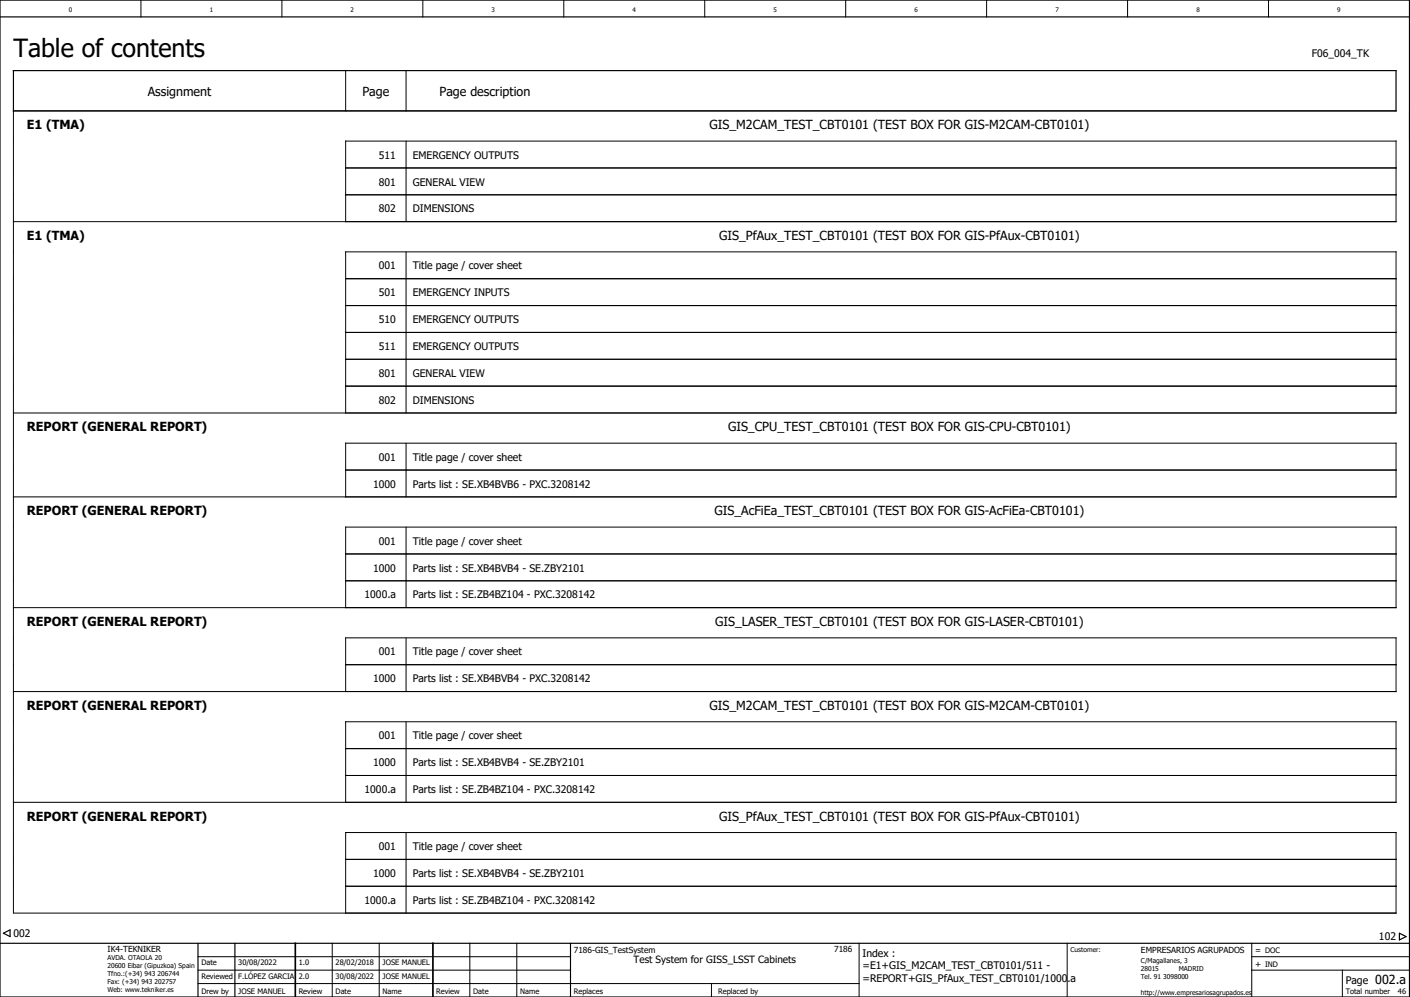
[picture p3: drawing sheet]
<svg xmlns="http://www.w3.org/2000/svg" width="420mm" height="297mm" viewBox="0 0 420 297" stroke-linecap="round" stroke-linejoin="round" font-family="sans-serif">
<defs><g id="words">
<text font-size="7.5" x="4" y="17">Table of contents</text>
<g font-size="3.7">
<text x="44" y="28.5">Assignment</text>
<text x="108" y="28.5">Page</text>
<text x="131" y="28.5">Page description</text>
<text x="8" y="38.5">E1 (TMA)</text>
<text x="211.4" y="38.5">GIS_M2CAM_TEST_CBT0101 (TEST BOX FOR GIS-M2CAM-CBT0101)</text>
<text x="8" y="71.5">E1 (TMA)</text>
<text x="214.3" y="71.5">GIS_PfAux_TEST_CBT0101 (TEST BOX FOR GIS-PfAux-CBT0101)</text>
<text x="8" y="128.5">REPORT (GENERAL REPORT)</text>
<text x="216.9" y="128.5">GIS_CPU_TEST_CBT0101 (TEST BOX FOR GIS-CPU-CBT0101)</text>
<text x="8" y="153.5">REPORT (GENERAL REPORT)</text>
<text x="212.9" y="153.5">GIS_AcFiEa_TEST_CBT0101 (TEST BOX FOR GIS-AcFiEa-CBT0101)</text>
<text x="8" y="186.5">REPORT (GENERAL REPORT)</text>
<text x="213.1" y="186.5">GIS_LASER_TEST_CBT0101 (TEST BOX FOR GIS-LASER-CBT0101)</text>
<text x="8" y="211.5">REPORT (GENERAL REPORT)</text>
<text x="211.4" y="211.5">GIS_M2CAM_TEST_CBT0101 (TEST BOX FOR GIS-M2CAM-CBT0101)</text>
<text x="8" y="244.5">REPORT (GENERAL REPORT)</text>
<text x="214.3" y="244.5">GIS_PfAux_TEST_CBT0101 (TEST BOX FOR GIS-PfAux-CBT0101)</text>
<text x="409.8" y="293">002.a</text>
</g>
<g font-size="3.1">
<text x="390.9" y="17">F06_004_TK</text>
<text x="112.9" y="47.3">511</text>
<text x="123" y="47.3">EMERGENCY OUTPUTS</text>
<text x="112.9" y="55.3">801</text>
<text x="123" y="55.3">GENERAL VIEW</text>
<text x="112.9" y="63.3">802</text>
<text x="123" y="63.3">DIMENSIONS</text>
<text x="112.9" y="80.3">001</text>
<text x="123" y="80.3">Title page / cover sheet</text>
<text x="112.9" y="88.3">501</text>
<text x="123" y="88.3">EMERGENCY INPUTS</text>
<text x="112.9" y="96.3">510</text>
<text x="123" y="96.3">EMERGENCY OUTPUTS</text>
<text x="112.9" y="104.3">511</text>
<text x="123" y="104.3">EMERGENCY OUTPUTS</text>
<text x="112.9" y="112.3">801</text>
<text x="123" y="112.3">GENERAL VIEW</text>
<text x="112.9" y="120.3">802</text>
<text x="123" y="120.3">DIMENSIONS</text>
<text x="112.9" y="137.3">001</text>
<text x="123" y="137.3">Title page / cover sheet</text>
<text x="111.2" y="145.3">1000</text>
<text x="123" y="145.3">Parts list : SE.XB4BVB6 - PXC.3208142</text>
<text x="112.9" y="162.3">001</text>
<text x="123" y="162.3">Title page / cover sheet</text>
<text x="111.2" y="170.3">1000</text>
<text x="123" y="170.3">Parts list : SE.XB4BVB4 - SE.ZBY2101</text>
<text x="108.6" y="178.3">1000.a</text>
<text x="123" y="178.3">Parts list : SE.ZB4BZ104 - PXC.3208142</text>
<text x="112.9" y="195.3">001</text>
<text x="123" y="195.3">Title page / cover sheet</text>
<text x="111.2" y="203.3">1000</text>
<text x="123" y="203.3">Parts list : SE.XB4BVB4 - PXC.3208142</text>
<text x="112.9" y="220.3">001</text>
<text x="123" y="220.3">Title page / cover sheet</text>
<text x="111.2" y="228.3">1000</text>
<text x="123" y="228.3">Parts list : SE.XB4BVB4 - SE.ZBY2101</text>
<text x="108.6" y="236.3">1000.a</text>
<text x="123" y="236.3">Parts list : SE.ZB4BZ104 - PXC.3208142</text>
<text x="112.9" y="253.3">001</text>
<text x="123" y="253.3">Title page / cover sheet</text>
<text x="111.2" y="261.3">1000</text>
<text x="123" y="261.3">Parts list : SE.XB4BVB4 - SE.ZBY2101</text>
<text x="108.6" y="269.3">1000.a</text>
<text x="123" y="269.3">Parts list : SE.ZB4BZ104 - PXC.3208142</text>
<text x="4" y="279">002</text>
<text x="410.9" y="280">102</text>
<text x="257" y="285">Index :</text>
<text x="257" y="288.8">=E1+GIS_M2CAM_TEST_CBT0101/511 -</text>
<text x="257" y="292.5">=REPORT+GIS_PfAux_TEST_CBT0101/1000.a</text>
<text x="401" y="293">Page</text>
</g>
<text font-size="3" x="188.8" y="287">Test System for GISS_LSST Cabinets</text>
<g font-size="2.5">
<text x="32.1" y="283.6">IK4-TEKNIKER</text>
<text x="171" y="284">7186-GIS_TestSystem</text>
<text x="248.6" y="283.5">7186</text>
<text x="340" y="284">EMPRESARIOS AGRUPADOS</text>
<text x="374" y="284">= DOC</text>
<text x="374" y="288">+ IND</text>
</g>
<g font-size="2.2">
<text x="60" y="287.6">Date</text>
<text x="71" y="287.6">30/08/2022</text>
<text x="89" y="287.6">1.0</text>
<text x="100" y="287.6">28/02/2018</text>
<text x="114" y="287.6">JOSE MANUEL</text>
<text x="60" y="291.6">Reviewed</text>
<text x="71" y="291.6">F.LÓPEZ GARCIA</text>
<text x="89" y="291.6">2.0</text>
<text x="100" y="291.6">30/08/2022</text>
<text x="114" y="291.6">JOSE MANUEL</text>
<text x="60" y="296">Drew by</text>
<text x="71" y="296">JOSE MANUEL</text>
<text x="89" y="296">Review</text>
<text x="100" y="296">Date</text>
<text x="114" y="296">Name</text>
<text x="130" y="296">Review</text>
<text x="141" y="296">Date</text>
<text x="155" y="296">Name</text>
<text x="171" y="296">Replaces</text>
<text x="214" y="296">Replaced by</text>
<text x="401" y="296">Total number</text>
<text x="416.6" y="296">46</text>
</g>
<g font-size="2">
<text x="32" y="286">AVDA. OTAOLA 20</text>
<text x="319" y="283.6">Customer:</text>
<text x="340" y="286.8">C/Magallanes, 3</text>
<text x="32" y="288.4">20600 Eibar (Gipuzkoa) Spain</text>
<text x="32" y="290.8">Tfno.:(+34) 943 206744</text>
<text x="32" y="293.2">Fax: (+34) 943 202757</text>
<text x="339.9" y="289.1">28015</text>
<text x="339.9" y="291.5">Tel. 91 3098000</text>
<text x="351.3" y="289.2">MADRID</text>
<text x="32" y="295.6">Web: www.tekniker.es</text>
<text x="339.9" y="296.4">http://www.empresariosagrupados.es</text>
</g>
<g font-size="1.9">
<text x="20.5" y="3.7">0</text>
<text x="62.5" y="3.7">1</text>
<text x="104.5" y="3.7">2</text>
<text x="146.5" y="3.7">3</text>
<text x="188.5" y="3.7">4</text>
<text x="230.5" y="3.7">5</text>
<text x="272.5" y="3.7">6</text>
<text x="314.5" y="3.7">7</text>
<text x="356.5" y="3.7">8</text>
<text x="398.5" y="3.7">9</text>
</g>
</g></defs>
<g fill="none" stroke="#000" stroke-width=".3">
<path d="M42 0v5M84 0v5M126 0v5M168 0v5M210 0v5M252 0v5M294 0v5M336 0v5M378 0v5M103 21v12M121 21v12M416 33h-412v239h412v-24h-313v24"/>
<path d="M420 33v9M103 50h313M103 58h313M121 42v24M4 66h412v-24h-313v24M121 75v48M103 91h313M103 83h313M103 99h313M103 107h313M103 115h313M4 123h412v-48h-313v48"/>
<path d="M121 132v16M4 148h412v-16h-313v16M103 140h313M121 157v24M103 165h313M103 173h313M4 181h412v-24h-313v24M103 198h313M121 190v16M4 206h412v-16h-313v16M121 215v24M4 239h412v-24h-313v24"/>
<path d="M103 223h313M103 231h313M103 256h313M121 248v24M103 264h313M59 289h111M59 285h111M59 293h197M99 281v16M113 281v16M140 281v16M154 281v16"/>
<path d="M212 293v4M256 281v16M318 281v16M373 289h47M373 285h47M373 281v16M400 289v8"/>
</g>
<path d="M0 5h420M0 0h420v297h-420zM4 21h412v12h-412zM1 278l2-1v2zM417 278l2 1-2 1zM0 281h420M59 281v16M70 281v16M170 281v16" fill="none" stroke="#000" stroke-width=".35"/>
<path d="M88 281v16M129 281v16" fill="none" stroke="#000" stroke-width=".5"/>
<use href="#words"/>
</svg>
